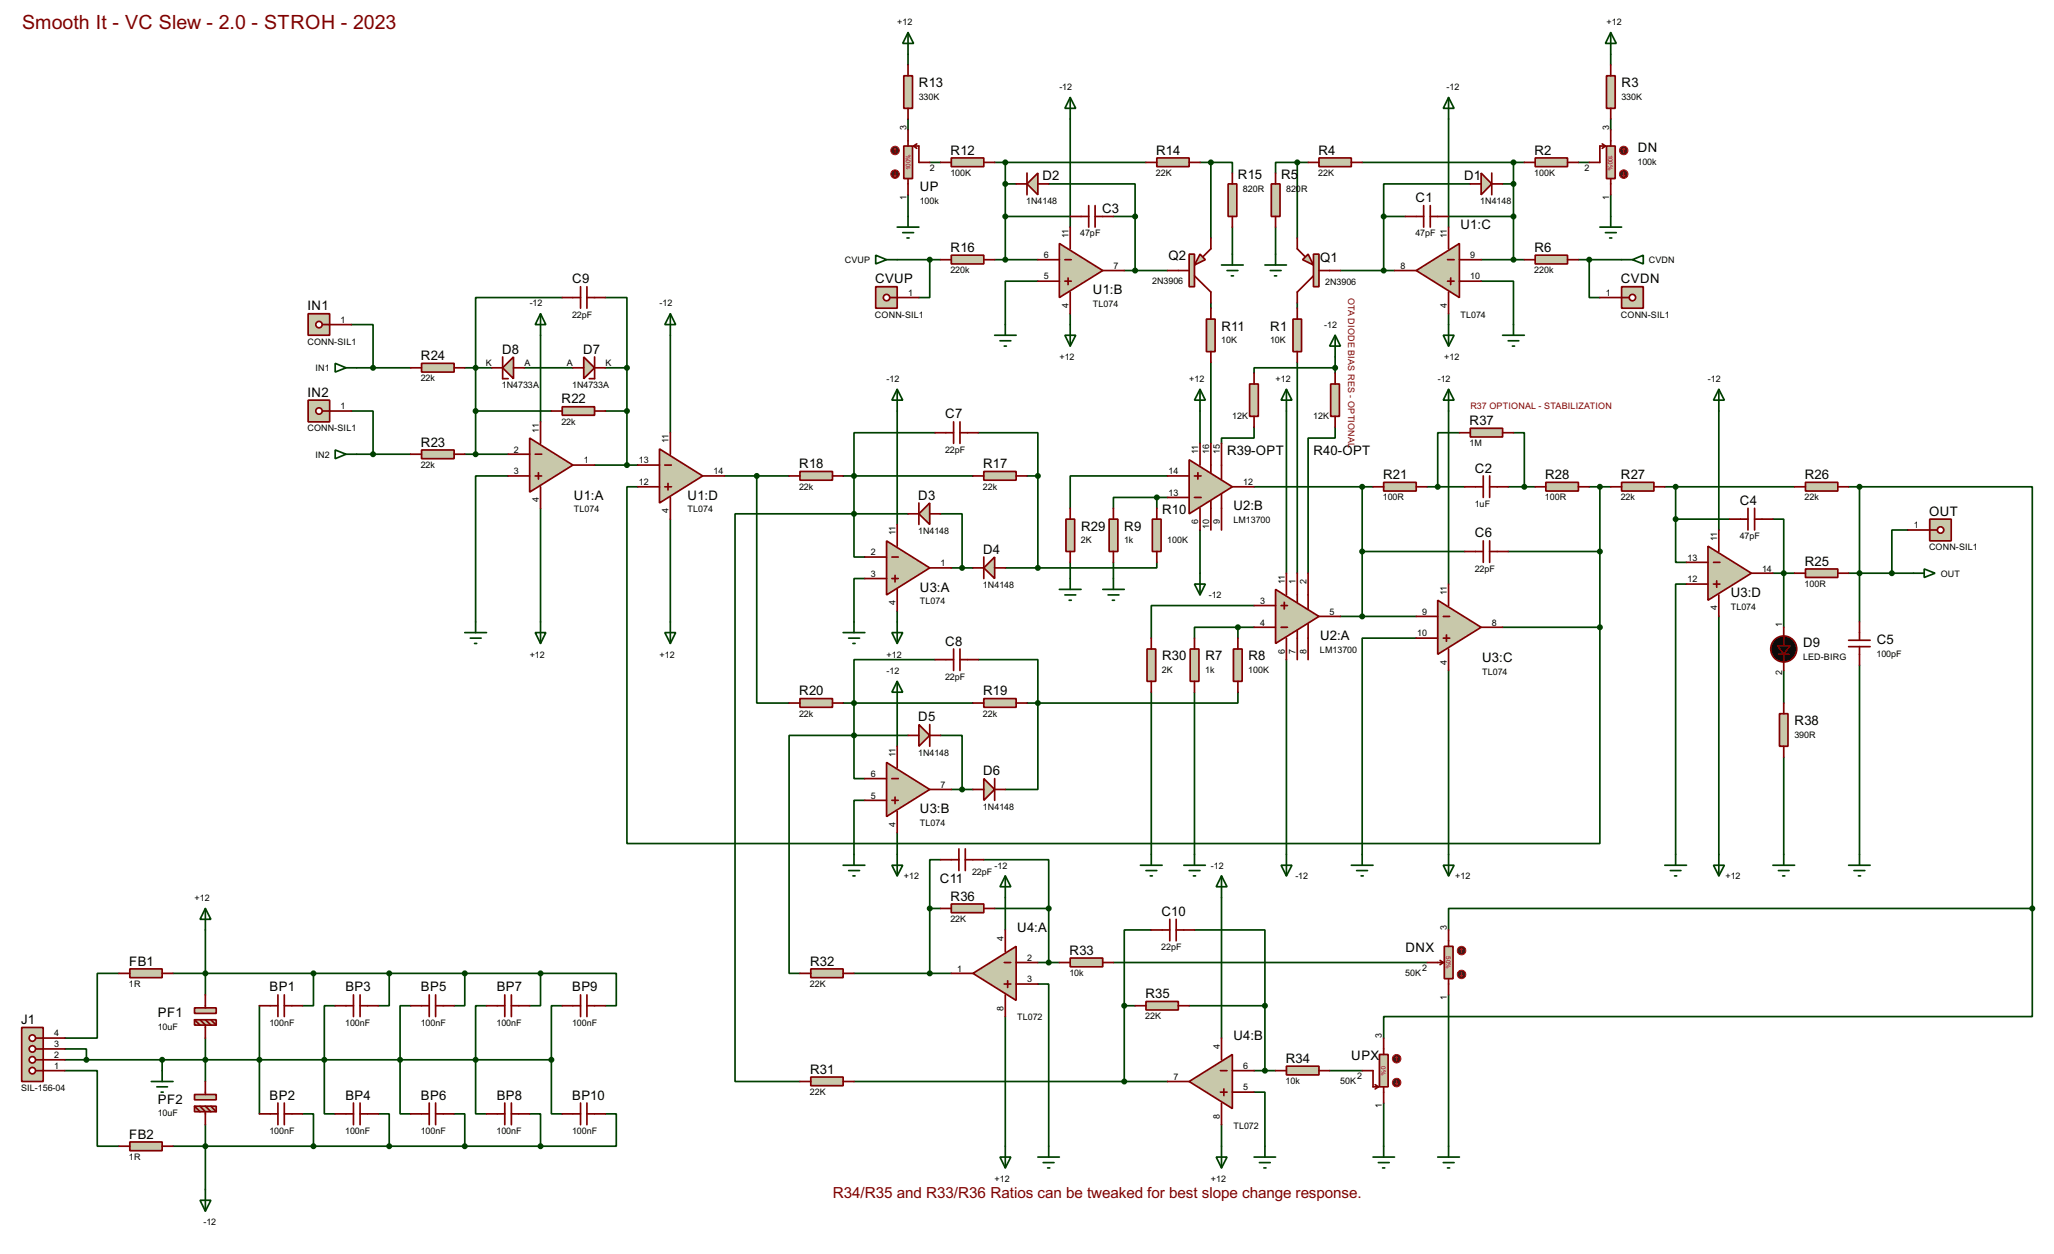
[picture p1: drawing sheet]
<svg xmlns="http://www.w3.org/2000/svg" width="483mm" height="295mm" viewBox="0 0 483 295" stroke-linecap="round" stroke-linejoin="round" font-family="sans-serif">
<defs><g id="words">
<text font-size="5.2" fill="#800000" x="5.2" y="6.8">Smooth It - VC Slew - 2.0 - STROH - 2023</text>
<text font-size="4" fill="#800000" x="195.7" y="281.5">R34/R35 and R33/R36 Ratios can be tweaked for best slope change response.</text>
<g font-size="3.5">
<text x="215.9" y="20.5">R13</text>
<text x="381" y="20.5">R3</text>
<text x="384.8" y="35.7">DN</text>
<text x="223.4" y="36.3">R12</text>
<text x="271.7" y="36.3">R14</text>
<text x="309.8" y="36.3">R4</text>
<text x="360.6" y="36.3">R2</text>
<text x="216.2" y="45">UP</text>
<text x="245" y="42.4">D2</text>
<text x="290.9" y="42.1">R15</text>
<text x="301" y="42.1">R5</text>
<text x="332.6" y="47.5">C1</text>
<text x="344" y="42.4">D1</text>
<text x="259" y="50.1">C3</text>
<text x="343.2" y="53.9">U1:C</text>
<text x="223.4" y="59.2">R16</text>
<text x="360.6" y="59.2">R6</text>
<text x="274.6" y="61.2">Q2</text>
<text x="310.2" y="61.4">Q1</text>
<text x="134.5" y="66.6">C9</text>
<text x="205.6" y="66.6">CVUP</text>
<text x="256.8" y="69.1">U1:B</text>
<text x="380.9" y="66.6">CVDN</text>
<text x="72.3" y="72.9">IN1</text>
<text x="287" y="77.6">R11</text>
<text x="298.5" y="77.6">R1</text>
<text x="118" y="83.1">D8</text>
<text x="137" y="83.1">D7</text>
<text x="98.9" y="84.6">R24</text>
<text x="72.3" y="93.2">IN2</text>
<text x="132" y="94.8">R22</text>
<text x="222.1" y="98.3">C7</text>
<text x="345.3" y="99.8">R37</text>
<text x="98.9" y="104.9">R23</text>
<text x="288.3" y="106.9">R39-OPT</text>
<text x="308.6" y="106.9">R40-OPT</text>
<text x="187.8" y="110">R18</text>
<text x="231" y="110">R17</text>
<text x="325" y="112.5">R21</text>
<text x="346.6" y="111">C2</text>
<text x="363.1" y="112.5">R28</text>
<text x="380.9" y="112.5">R27</text>
<text x="424.1" y="112.5">R26</text>
<text x="134.9" y="117.4">U1:A</text>
<text x="161.6" y="117.4">U1:D</text>
<text x="215.8" y="117.4">D3</text>
<text x="289.8" y="119.9">U2:B</text>
<text x="408.8" y="118.6">C4</text>
<text x="254" y="124.7">R29</text>
<text x="264.2" y="124.7">R9</text>
<text x="273.1" y="120.9">R10</text>
<text x="453.3" y="121.2">OUT</text>
<text x="231" y="130.1">D4</text>
<text x="346.6" y="126.3">C6</text>
<text x="424.1" y="132.9">R25</text>
<text x="216.2" y="139">U3:A</text>
<text x="406.7" y="140.2">U3:D</text>
<text x="222.1" y="151.7">C8</text>
<text x="273.1" y="155.2">R30</text>
<text x="283.2" y="155.2">R7</text>
<text x="293.4" y="155.2">R8</text>
<text x="310.2" y="150.4">U2:A</text>
<text x="348.3" y="155.5">U3:C</text>
<text x="423.7" y="152.1">D9</text>
<text x="441" y="151.3">C5</text>
<text x="187.8" y="163.3">R20</text>
<text x="231" y="163.3">R19</text>
<text x="215.8" y="169.4">D5</text>
<text x="421.7" y="170.4">R38</text>
<text x="231" y="182.1">D6</text>
<text x="216.2" y="191">U3:B</text>
<text x="220.9" y="207.5">C11</text>
<text x="223.4" y="211.6">R36</text>
<text x="272.9" y="215.2">C10</text>
<text x="239" y="219">U4:A</text>
<text x="30.4" y="226.8">FB1</text>
<text x="190.4" y="226.8">R32</text>
<text x="251.3" y="224.3">R33</text>
<text x="330.2" y="223.7">DNX</text>
<text x="63.4" y="232.9">BP1</text>
<text x="81.2" y="232.9">BP3</text>
<text x="98.9" y="232.9">BP5</text>
<text x="116.7" y="232.9">BP7</text>
<text x="134.5" y="232.9">BP9</text>
<text x="37.1" y="239">PF1</text>
<text x="269.1" y="234.5">R35</text>
<text x="5" y="240.6">J1</text>
<text x="289.8" y="244.4">U4:B</text>
<text x="302.1" y="249.7">R34</text>
<text x="317.5" y="249.1">UPX</text>
<text x="190.4" y="252.2">R31</text>
<text x="37.1" y="259.3">PF2</text>
<text x="63.4" y="258.3">BP2</text>
<text x="81.2" y="258.3">BP4</text>
<text x="98.9" y="258.3">BP6</text>
<text x="116.7" y="258.3">BP8</text>
<text x="134.5" y="258.3">BP10</text>
<text x="30.4" y="267.5">FB2</text>
</g>
<g font-size="2.4">
<text x="210.8" y="5.9">+12</text>
<text x="377.5" y="5.9">+12</text>
<text x="215.9" y="23.4">330K</text>
<text x="248.9" y="21.2">-12</text>
<text x="339.9" y="21.2">-12</text>
<text x="381" y="23.4">330K</text>
<text x="213" y="30.5" transform="rotate(-90 213 30.5)">3</text>
<text x="378.1" y="30.5" transform="rotate(-90 378.1 30.5)">3</text>
<text x="218.5" y="40.2">2</text>
<text x="223.3" y="41.3">100K</text>
<text x="271.6" y="41.3">22K</text>
<text x="309.7" y="41.3">22K</text>
<text x="360.5" y="41.3">100K</text>
<text x="372.3" y="40.2">2</text>
<text x="384.8" y="38.7">100k</text>
<text x="213" y="46.9" transform="rotate(-90 213 46.9)">1</text>
<text x="216.1" y="48">100k</text>
<text x="241.1" y="48">1N4148</text>
<text x="292.1" y="45">820R</text>
<text x="302.2" y="45">820R</text>
<text x="347.8" y="48">1N4148</text>
<text x="378.1" y="46.9" transform="rotate(-90 378.1 46.9)">1</text>
<text x="251.1" y="55.9" transform="rotate(-90 251.1 55.9)">11</text>
<text x="253.8" y="55.6">47pF</text>
<text x="332.6" y="55.6">47pF</text>
<text x="340" y="55.9" transform="rotate(-90 340 55.9)">11</text>
<text x="198.5" y="61.8">CVUP</text>
<text x="223.3" y="64.2">220k</text>
<text x="245.3" y="65.6">5</text>
<text x="245.3" y="60.6">6</text>
<text x="261.6" y="63.1">7</text>
<text x="329.1" y="63.1">8</text>
<text x="345.5" y="65.6">10</text>
<text x="345.5" y="60.6">9</text>
<text x="360.5" y="64.2">220k</text>
<text x="387.4" y="61.8">CVDN</text>
<text x="124.5" y="72">-12</text>
<text x="155" y="72">-12</text>
<text x="213.4" y="69.5">1</text>
<text x="270.7" y="66.6">2N3906</text>
<text x="311.4" y="67">2N3906</text>
<text x="377.3" y="69.5">1</text>
<text x="80" y="75.8">1</text>
<text x="134.4" y="74.6">22pF</text>
<text x="205.6" y="74.6">CONN-SIL1</text>
<text x="251.1" y="72.3" transform="rotate(-90 251.1 72.3)">4</text>
<text x="256.8" y="72.1">TL074</text>
<text x="311.2" y="77">-12</text>
<text x="340" y="72.3" transform="rotate(-90 340 72.3)">4</text>
<text x="343.1" y="74.6">TL074</text>
<text x="380.8" y="74.6">CONN-SIL1</text>
<text x="72.2" y="81">CONN-SIL1</text>
<text x="287" y="80.5">10K</text>
<text x="298.4" y="80.5">10K</text>
<text x="74.1" y="87.2">IN1</text>
<text x="98.9" y="89.6">22k</text>
<text x="114.1" y="86">K</text>
<text x="123.2" y="86">A</text>
<text x="133.2" y="86">A</text>
<text x="142.3" y="86">K</text>
<text x="208.3" y="89.7">-12</text>
<text x="248.9" y="84.7">+12</text>
<text x="279.4" y="89.7">+12</text>
<text x="299.7" y="89.7">+12</text>
<text x="337.8" y="89.7">-12</text>
<text x="339.4" y="84.7">+12</text>
<text x="401.3" y="89.7">-12</text>
<text x="117.9" y="91.1">1N4733A</text>
<text x="134.4" y="91.1">1N4733A</text>
<text x="72.2" y="101.3">CONN-SIL1</text>
<text x="80" y="96.2">1</text>
<text x="126.6" y="101.7" transform="rotate(-90 126.6 101.7)">11</text>
<text x="131.9" y="99.8">22k</text>
<text x="289.5" y="98.4">12K</text>
<text x="308.6" y="98.4">12K</text>
<text x="74.1" y="107.5">IN2</text>
<text x="120.8" y="106.3">2</text>
<text x="157.1" y="104.2" transform="rotate(-90 157.1 104.2)">11</text>
<text x="222.1" y="106.4">22pF</text>
<text x="281.5" y="106.7" transform="rotate(-90 281.5 106.7)">11</text>
<text x="284.1" y="106.7" transform="rotate(-90 284.1 106.7)">16</text>
<text x="286.6" y="106.7" transform="rotate(-90 286.6 106.7)">15</text>
<text x="345.3" y="104.9">1M</text>
<text x="98.9" y="110">22k</text>
<text x="120.8" y="111.4">3</text>
<text x="137.2" y="108.9">1</text>
<text x="150.1" y="114">12</text>
<text x="150.1" y="108.9">13</text>
<text x="167.7" y="111.4">14</text>
<text x="274.6" y="111.4">14</text>
<text x="292.1" y="114">12</text>
<text x="126.6" y="118" transform="rotate(-90 126.6 118)">4</text>
<text x="187.8" y="115">22k</text>
<text x="231" y="115">22k</text>
<text x="274.6" y="116.5">13</text>
<text x="324.9" y="117.6">100R</text>
<text x="346.5" y="119.1">1uF</text>
<text x="363" y="117.6">100R</text>
<text x="380.8" y="117.6">22k</text>
<text x="424" y="117.6">22k</text>
<text x="134.8" y="120.4">TL074</text>
<text x="157.1" y="120.6" transform="rotate(-90 157.1 120.6)">4</text>
<text x="161.5" y="120.4">TL074</text>
<text x="210.4" y="125.8" transform="rotate(-90 210.4 125.8)">11</text>
<text x="215.7" y="125.4">1N4148</text>
<text x="281.5" y="123.1" transform="rotate(-90 281.5 123.1)">6</text>
<text x="284.1" y="124.2" transform="rotate(-90 284.1 124.2)">10</text>
<text x="286.6" y="123.1" transform="rotate(-90 286.6 123.1)">9</text>
<text x="289.8" y="122.9">LM13700</text>
<text x="449.7" y="124.1">1</text>
<text x="204.6" y="130.5">2</text>
<text x="254" y="127.6">2K</text>
<text x="264.1" y="127.6">1k</text>
<text x="274.3" y="127.6">100K</text>
<text x="396.5" y="131.7">13</text>
<text x="403.5" y="127" transform="rotate(-90 403.5 127)">11</text>
<text x="408.8" y="126.7">47pF</text>
<text x="453.2" y="129.3">CONN-SIL1</text>
<text x="204.6" y="135.5">3</text>
<text x="221" y="133">1</text>
<text x="301.9" y="137.2" transform="rotate(-90 301.9 137.2)">11</text>
<text x="304.4" y="137.2" transform="rotate(-90 304.4 137.2)">1</text>
<text x="306.9" y="137.2" transform="rotate(-90 306.9 137.2)">2</text>
<text x="346.5" y="134.3">22pF</text>
<text x="396.5" y="136.8">12</text>
<text x="414" y="134.3">14</text>
<text x="424" y="137.9">100R</text>
<text x="456" y="135.5">OUT</text>
<text x="210.4" y="142.2" transform="rotate(-90 210.4 142.2)">4</text>
<text x="216.1" y="142">TL074</text>
<text x="231" y="138.1">1N4148</text>
<text x="284" y="140.6">-12</text>
<text x="296.1" y="141.9">3</text>
<text x="340" y="139.7" transform="rotate(-90 340 139.7)">11</text>
<text x="403.5" y="143.4" transform="rotate(-90 403.5 143.4)">4</text>
<text x="406.6" y="143.2">TL074</text>
<text x="296.1" y="147">4</text>
<text x="312.4" y="144.4">5</text>
<text x="333" y="149.5">10</text>
<text x="334.2" y="144.4">9</text>
<text x="350.5" y="147">8</text>
<text x="418.7" y="147.4" transform="rotate(-90 418.7 147.4)">1</text>
<text x="124.5" y="154.5">+12</text>
<text x="155" y="154.5">+12</text>
<text x="208.3" y="154.5">+12</text>
<text x="301.9" y="153.6" transform="rotate(-90 301.9 153.6)">6</text>
<text x="304.4" y="153.6" transform="rotate(-90 304.4 153.6)">7</text>
<text x="307" y="153.6" transform="rotate(-90 307 153.6)">8</text>
<text x="310.1" y="153.4">LM13700</text>
<text x="423.6" y="155">LED-BIRG</text>
<text x="440.9" y="154.3">100pF</text>
<text x="208.3" y="158.3">-12</text>
<text x="222.1" y="159.7">22pF</text>
<text x="273" y="158.1">2K</text>
<text x="283.2" y="158.1">1k</text>
<text x="293.3" y="158.1">100K</text>
<text x="340" y="156.1" transform="rotate(-90 340 156.1)">4</text>
<text x="348.2" y="158.5">TL074</text>
<text x="418.7" y="158.7" transform="rotate(-90 418.7 158.7)">2</text>
<text x="187.8" y="168.4">22k</text>
<text x="231" y="168.4">22k</text>
<text x="421.6" y="173.3">390R</text>
<text x="210.4" y="177.9" transform="rotate(-90 210.4 177.9)">11</text>
<text x="215.7" y="177.5">1N4148</text>
<text x="204.6" y="182.5">6</text>
<text x="221" y="185.1">7</text>
<text x="204.6" y="187.6">5</text>
<text x="231" y="190.2">1N4148</text>
<text x="210.4" y="194.2" transform="rotate(-90 210.4 194.2)">4</text>
<text x="216.1" y="194">TL074</text>
<text x="212.4" y="206.6">+12</text>
<text x="228.4" y="205.5">22pF</text>
<text x="233.7" y="204.1">-12</text>
<text x="284.5" y="204.1">-12</text>
<text x="304.4" y="206.6">-12</text>
<text x="341.9" y="206.6">+12</text>
<text x="405.4" y="206.6">+12</text>
<text x="45.7" y="211.7">+12</text>
<text x="223.3" y="216.6">22K</text>
<text x="235.8" y="221" transform="rotate(-90 235.8 221)">4</text>
<text x="340" y="218.5" transform="rotate(-90 340 218.5)">3</text>
<text x="241.3" y="225.7">2</text>
<text x="272.9" y="223.2">22pF</text>
<text x="30.3" y="231.9">1R</text>
<text x="190.3" y="231.9">22K</text>
<text x="224.9" y="228.3">1</text>
<text x="241.3" y="230.8">3</text>
<text x="251.3" y="229.3">10k</text>
<text x="330.2" y="229.2">50K</text>
<text x="334.2" y="228.1">2</text>
<text x="235.8" y="237.4" transform="rotate(-90 235.8 237.4)">8</text>
<text x="239" y="239.7">TL072</text>
<text x="269.1" y="239.5">22K</text>
<text x="340" y="234.9" transform="rotate(-90 340 234.9)">1</text>
<text x="12.7" y="243.5">4</text>
<text x="37.1" y="241.9">10uF</text>
<text x="63.3" y="241">100nF</text>
<text x="81.1" y="241">100nF</text>
<text x="98.9" y="241">100nF</text>
<text x="116.7" y="241">100nF</text>
<text x="134.4" y="241">100nF</text>
<text x="324.7" y="243.8" transform="rotate(-90 324.7 243.8)">3</text>
<text x="12.7" y="251.1">1</text>
<text x="12.7" y="248.6">2</text>
<text x="12.7" y="246">3</text>
<text x="286.6" y="246.4" transform="rotate(-90 286.6 246.4)">4</text>
<text x="292.1" y="251.1">6</text>
<text x="4.9" y="256.3">SIL-156-04</text>
<text x="190.3" y="257.3">22K</text>
<text x="275.7" y="253.7">7</text>
<text x="292.1" y="256.2">5</text>
<text x="302.1" y="254.7">10k</text>
<text x="314.9" y="254.6">50K</text>
<text x="318.9" y="253.5">2</text>
<text x="37.1" y="262.2">10uF</text>
<text x="286.6" y="262.8" transform="rotate(-90 286.6 262.8)">8</text>
<text x="324.7" y="260.3" transform="rotate(-90 324.7 260.3)">1</text>
<text x="63.3" y="266.4">100nF</text>
<text x="81.1" y="266.4">100nF</text>
<text x="98.9" y="266.4">100nF</text>
<text x="116.7" y="266.4">100nF</text>
<text x="134.4" y="266.4">100nF</text>
<text x="289.8" y="265.1">TL072</text>
<text x="30.3" y="272.5">1R</text>
<text x="233.7" y="277.7">+12</text>
<text x="284.5" y="277.7">+12</text>
<text x="47.8" y="287.9">-12</text>
</g>
<g font-size="2.4" fill="#800000">
<text x="316.8" y="69.9" transform="rotate(90 316.8 69.9)">OTA DIODE BIAS RES - OPTIONAL</text>
<text x="345.5" y="96">R37 OPTIONAL - STABILIZATION</text>
</g>
<g font-size="1.7" fill="#c00000">
<text x="214" y="40" transform="rotate(-90 214 40)">100%</text>
<text x="377.8" y="36.3" transform="rotate(90 377.8 36.3)">100%</text>
<text x="339.8" y="224.7" transform="rotate(90 339.8 224.7)">50%</text>
<text x="324.5" y="250.5" transform="rotate(90 324.5 250.5)">0%</text>
</g>
</g></defs>
<g fill="none" stroke="#004000" stroke-width=".4">
<path d="M213.4 12.8v2.5M378.5 12.8v2.5M213.4 28v2.5M218.5 38.2h2.5M233.7 38.2h35.6M236.2 38.2v22.8M251.5 28v25.4M282 38.2h2.5M284.5 38.2h5.1v2.5M284.5 38.2v17.7M304.8 38.2h-5.1v2.5M304.8 38.2v17.7"/>
<path d="M304.8 38.2h2.6M320.1 38.2h38.1M340.4 28v25.4M355.6 38.2v22.8M370.9 38.2h2.5M378.5 28v2.5M213.4 45.8v5.1M236.2 50.9h15.3M236.2 43.2h2.6M246.4 43.2h20.3v7.7M261.6 50.9h5.1M266.7 50.9v12.7"/>
<path d="M289.6 53.4v6.3M299.7 53.4v6.3M325.1 50.9h5.1M325.1 50.9v12.7M340.4 50.9h15.2M345.5 43.2h-20.4v7.7M353.1 43.2h2.5M378.5 45.8v5.1M82.6 76.3h5.1v10.1M127 78.8v20.3M132.1 69.9h-20.3v36.8M142.3 69.9h5v16.5"/>
<path d="M157.5 78.8v22.9M210.8 61h10.2M218.5 61v8.9h-2.6M233.7 61h10.2M243.9 66.1h-7.7v10.2M251.5 73.7v2.6M264.2 63.6h10.1M284.5 71.2v1.2M304.8 71.2v1.2M315 63.6h12.7M340.4 73.7v2.6M348 66.1h7.6v10.2"/>
<path d="M348 61h10.2M370.9 61h10.1M373.4 61v8.9h2.5M82.6 96.6h5.1v10.1M83.8 86.4h12.7M109.2 86.4h6.4M111.8 96.6h17.8M123.2 86.4h11.4M142.3 96.6h5M142.3 86.4h5M147.3 86.4v22.9M210.8 96.6v26.6"/>
<path d="M282 96.6v7.6M284.5 85.1v19.1M302.3 96.6v38.1M304.8 85.1v49.6M313.7 86.4h-19v1.3M313.7 83.9v3.8M340.4 96.6v40.6M403.9 96.6v27.9M83.8 106.7h12.7M109.2 106.7h10.2M119.4 111.8h-7.6v34.3M127 119.4v26.7"/>
<path d="M139.7 109.3h10.2M149.9 114.4h-2.6v83.8h228.6v-50.8M170.2 111.8h15.2M177.8 111.8v53.4h7.6M198.1 111.8h30.5M219.7 101.7h-19v19M229.9 101.7h14v10.1M241.3 111.8h2.6M243.9 111.8v21.6M271.8 116.9h-10.2v2.5M271.8 116.9h2.5M271.8 116.9v2.5"/>
<path d="M274.3 111.8h-22.8v7.6M294.7 100.4v2.5h-7.7v1.3M294.7 114.4h27.9M313.7 100.4v2.5h-6.3v31.8M320.1 114.4v30.4M335.3 114.4h8.9M342.9 101.7h-5.1v12.7M354.4 114.4h6.3M355.6 101.7h2.6v12.7M373.4 114.4h5.1M375.9 114.4v33M391.2 114.4h30.5"/>
<path d="M393.7 114.4v7.6M434.4 114.4h2.5M436.9 114.4h40.6v99M436.9 114.4v31.7M157.5 122v24.1M200.7 120.7v10.2h2.5M200.7 120.7h-28v133.4h15.3M200.7 120.7h12.7M203.2 135.9h-2.5v10.2M221 120.7h5.1v12.7M223.5 133.4h5.1M236.2 133.4h7.7"/>
<path d="M251.5 132.1v3.8M261.6 132.1v3.8M271.8 132.1v1.3h-27.9M282 124.5v10.2M320.1 129.6h24.1M354.4 129.6h21.5M393.7 122v10.1h2.6M393.7 122h12.7M396.3 137.2h-2.6v63.5M416.6 122h2.5v25.4M416.6 134.7h5.1M434.4 134.7h15.2"/>
<path d="M448.3 124.5h-3.8v10.2M210.8 143.6v2.5M219.7 155h-19v17.8M229.9 155h14v10.2M290.9 147.4h-10.2v2.5M290.9 147.4h3.8M290.9 147.4v2.5M294.7 142.3h-24.2v7.6M302.3 155v45.7M315 144.8h17.8M332.8 149.9h-12.7v50.8M340.4 157.5v43.2"/>
<path d="M353.1 147.4h22.8M403.9 144.8v55.9M419.1 157.5v7.7M436.9 156.3v44.4M198.1 165.2h30.5M200.7 172.8v10.1h2.5M200.7 172.8h-15.3v55.9h2.6M200.7 172.8h12.7M210.8 165.2v10.1M221 172.8h5.1v12.7M241.3 165.2h2.6M243.9 165.2v20.3h-7.7"/>
<path d="M270.5 162.6v38.1M280.7 162.6v38.1M290.9 162.6v2.6h-47M419.1 177.9v22.8M203.2 188h-2.5v12.7M210.8 195.6v5.1M223.5 185.5h5.1M48.3 218.5v15.2M218.5 213.4h2.5M218.5 213.4v15.3M221 202h-2.5v11.4M231.2 202h15.2v11.4"/>
<path d="M233.7 213.4h12.7M236.2 210.9v7.6M246.4 213.4v12.7M270.5 218.5h-6.3v17.8M280.7 218.5h16.5v17.8M287 210.9v33M477.5 213.4v25.4h-152.4v5.1M477.5 213.4h-137.1v5.1M28 228.7h-5.1v15.2h-7.6M40.7 228.7h86.3M61 236.3v25.4M73.7 228.7v7.6h-2.6"/>
<path d="M78.8 236.3h-2.6v25.4h2.6M91.5 228.7v7.6h-2.6M96.5 236.3h-2.5v25.4h2.5M109.2 228.7v7.6h-2.5M114.3 236.3h-2.5v25.4h2.5M127 228.7v7.6h-2.5M127 228.7h17.8v7.6h-2.5M132.1 236.3h-2.5v12.7M200.7 228.7h22.8M236.2 238.8v30.5M243.9 231.2h2.5v38.1M243.9 226.1h5"/>
<path d="M261.6 226.1h73.7M264.2 236.3h2.5M264.2 236.3v17.8M279.4 236.3h17.8M297.2 236.3v15.2M340.4 233.7v35.6M15.3 251.5h7.6v17.8h5.1M15.3 246.4h5v2.6M15.3 249h114.3M38.1 249v2.5M48.3 243.9v10.2M129.6 249v12.7h2.5"/>
<path d="M200.7 254.1h73.6M294.7 256.6h2.5v12.7M294.7 251.5h5M312.4 251.5h7.7M325.1 259.1v10.2M40.7 269.3h86.3M48.3 264.2v15.3M71.1 261.7h2.6v7.6M88.9 261.7h2.6v7.6M106.7 261.7h2.5v7.6M124.5 261.7h2.5v7.6M142.3 261.7h2.5v7.6h-17.8"/>
<path d="M287 264.2v5.1"/>
</g>
<path d="M332.8 63.6l10.1-6.4v12.7z" fill="#c8c8aa" stroke="#800000" stroke-width=".4"/>
<path d="M330.2 50.9h4.3M334.5 48.3v5.1M336.1 48.3v5.1M336.1 50.9h4.3M340.4 53.4v5.1M327.7 63.6h5.1M340.1 61h1.6M340.1 66.1h1.6M340.4 68.6v5.1M340.9 65.3v1.6M342.9 61h5.1M342.9 66.1h5.1" fill="none" stroke="#800000" stroke-width=".4"/>
<path d="M348 40.7l2.5 2.5-2.5 2.6z" fill="#c8c8aa" stroke="#800000" stroke-width=".4"/>
<path d="M345.5 43.2h2.5M350.5 40.7v5.1M350.5 43.2h2.6" fill="none" stroke="#800000" stroke-width=".4"/>
<circle cx="355.6" cy="50.9" r=".5" fill="#004000" stroke="#004000" stroke-width=".4"/>
<path d="M306.1 61l1.3-1.3 1.2 2.6z" fill="#c8c8aa" stroke="#800000" stroke-width=".4"/>
<path d="M308.6 59.7h1.3v7.7h-1.3z" fill="#c8c8aa" stroke="#800000" stroke-width=".4"/>
<path d="M304.8 55.9v2.6l1.8 1.8M308.6 64.8l-3.8 3.8v2.6M309.9 63.6h5.1" fill="none" stroke="#800000" stroke-width=".4"/>
<circle cx="325.1" cy="63.6" r=".5" fill="#004000" stroke="#004000" stroke-width=".4"/>
<path d="M303.8 75h2v7.6h-2z" fill="#c8c8aa" stroke="#800000" stroke-width=".4"/>
<path d="M304.8 72.4v2.6M304.8 82.6v2.5" fill="none" stroke="#800000" stroke-width=".4"/>
<path d="M353.1 78.8h5.1M355.6 76.3v2.5M354.4 80.1h2.5M355.4 81.3h.5" fill="none" stroke="#004000" stroke-width=".4"/>
<path d="M377.5 34.3h2v7.7h-2z" fill="#c8c8aa" stroke="#800000" stroke-width=".4"/>
<path d="M376.5 33.8l.7 .5M377.2 34.3l-.7 .6M377.2 34.3h-1.3v3.9h-2.5M378.5 30.5v3.8M378.5 42v3.8" fill="none" stroke="#800000" stroke-width=".4"/>
<circle cx="381.5" cy="35.4" r="1" fill="#400000" stroke="#f00" stroke-width=".23"/>
<path d="M381.5 34.9l.3 .2M381.5 34.9l-.2 .2M381.5 34.9v1" fill="none" stroke="#f00" stroke-width=".23"/>
<circle cx="381.5" cy="40.9" r="1" fill="#400000" stroke="#f00" stroke-width=".23"/>
<path d="M381.3 41.2l.2 .3M381.5 40.4v1.1M381.8 41.2l-.3 .3" fill="none" stroke="#f00" stroke-width=".23"/>
<path d="M360.7 37.1h7.6v2.1h-7.6z" fill="#c8c8aa" stroke="#800000" stroke-width=".4"/>
<path d="M358.2 38.2h2.5M368.3 38.2h2.6" fill="none" stroke="#800000" stroke-width=".4"/>
<path d="M377.5 17.8h2v7.7h-2z" fill="#c8c8aa" stroke="#800000" stroke-width=".4"/>
<path d="M378.5 15.3v2.5M378.5 25.5v2.5" fill="none" stroke="#800000" stroke-width=".4"/>
<path d="M378.5 7.7l1.3 2.5h-2.6zM378.5 7.7v5.1M375.9 53.4h5.1M377.2 54.7h2.6M378.2 55.9h.5M378.5 50.9v2.5" fill="none" stroke="#004000" stroke-width=".4"/>
<g fill="#004000" stroke="#004000" stroke-width=".4">
<circle cx="325.1" cy="50.9" r=".5"/>
<circle cx="355.6" cy="43.2" r=".5"/>
</g>
<path d="M309.9 37.1h7.6v2.1h-7.6z" fill="#c8c8aa" stroke="#800000" stroke-width=".4"/>
<path d="M307.4 38.2h2.5M317.5 38.2h2.6" fill="none" stroke="#800000" stroke-width=".4"/>
<circle cx="355.6" cy="38.2" r=".5" fill="#004000" stroke="#004000" stroke-width=".4"/>
<path d="M298.7 43.2h2.1v7.7h-2.1z" fill="#c8c8aa" stroke="#800000" stroke-width=".4"/>
<path d="M299.7 40.7v2.5M299.7 50.9v2.5" fill="none" stroke="#800000" stroke-width=".4"/>
<circle cx="304.8" cy="38.2" r=".5" fill="#004000" stroke="#004000" stroke-width=".4"/>
<path d="M299.7 59.7v2.6M297.2 62.3h5.1M298.5 63.6h2.5M299.5 64.8h.5" fill="none" stroke="#004000" stroke-width=".4"/>
<path d="M299.7 138.5l10.2 6.3-10.2 6.4z" fill="#c8c8aa" stroke="#800000" stroke-width=".4"/>
<path d="M302.3 134.7v5.1M304.8 134.7v6.8M307.4 134.7v8.4M294.7 147.4h5M294.7 142.3h5M301 147.4h1.5M301 142.3h1.5M301.8 141.5v1.6M302.3 149.9v5.1M304.8 148.1v6.9M307.4 146.6v8.4M309.9 144.8h5.1" fill="none" stroke="#800000" stroke-width=".4"/>
<path d="M302.3 91.5l1.3 2.5h-2.6zM302.3 91.5v5.1M268 203.3h5.1M269.3 204.5h2.5M270.3 205.8h.5M270.5 200.7v2.6M301 203.3h2.6l-1.3 2.5zM302.3 200.7v5.1" fill="none" stroke="#004000" stroke-width=".4"/>
<path d="M360.7 60h7.6v2h-7.6z" fill="#c8c8aa" stroke="#800000" stroke-width=".4"/>
<path d="M358.2 61h2.5M368.3 61h2.6" fill="none" stroke="#800000" stroke-width=".4"/>
<circle cx="355.6" cy="61" r=".5" fill="#004000" stroke="#004000" stroke-width=".4"/>
<path d="M279.7 152.5h2v7.6h-2z" fill="#c8c8aa" stroke="#800000" stroke-width=".4"/>
<path d="M280.7 149.9v2.6M280.7 160.1v2.5" fill="none" stroke="#800000" stroke-width=".4"/>
<path d="M155 105.5l10.1 6.3-10.1 6.4z" fill="#c8c8aa" stroke="#800000" stroke-width=".4"/>
<path d="M149.9 109.3h5.1M149.9 114.4h5.1M156.2 109.3h1.6M156.2 114.4h1.6M157 113.6v1.5M157.5 101.7v5M157.5 116.9v5.1M165.1 111.8h5.1" fill="none" stroke="#800000" stroke-width=".4"/>
<path d="M289.8 152.5h2.1v7.6h-2.1z" fill="#c8c8aa" stroke="#800000" stroke-width=".4"/>
<path d="M290.9 149.9v2.6M290.9 160.1v2.5" fill="none" stroke="#800000" stroke-width=".4"/>
<circle cx="290.8" cy="147.4" r=".5" fill="#004000" stroke="#004000" stroke-width=".4"/>
<path d="M337.8 141l10.2 6.4-10.2 6.3z" fill="#c8c8aa" stroke="#800000" stroke-width=".4"/>
<path d="M344.2 114.4h4.3M348.5 111.8v5.1M350 111.8v5.1M350 114.4h4.4M340.4 137.2v5.1M332.8 144.8h5M332.8 149.9h5M339.1 144.8h1.5M339.1 149.9h1.5M339.9 149.2v1.5M340.4 152.5v5M348 147.4h5.1" fill="none" stroke="#800000" stroke-width=".4"/>
<path d="M340.4 91.5l1.3 2.5h-2.6zM340.4 91.5v5.1M317.5 203.3h5.1M318.8 204.5h2.5M319.8 205.8h.5M320.1 200.7v2.6M339.1 203.3h2.6l-1.3 2.5zM340.4 200.7v5.1" fill="none" stroke="#004000" stroke-width=".4"/>
<path d="M279.4 108l10.2 6.4-10.2 6.3z" fill="#c8c8aa" stroke="#800000" stroke-width=".4"/>
<path d="M274.3 116.9h5.1M274.3 111.8h5.1M280.7 116.9h1.5M280.7 111.8h1.5M281.5 111.1v1.5M282 104.2v5.1M282 119.4v5.1M284.5 104.2v6.9M284.5 117.7v6.8M287 104.2v8.4M287 116.1v8.4M289.6 114.4h5.1" fill="none" stroke="#800000" stroke-width=".4"/>
<path d="M282 91.5l1.2 2.5h-2.5zM282 91.5v5.1M248.9 138.5h5.1M250.2 139.8h2.6M251.5 135.9v2.6M280.7 137.2h2.5l-1.2 2.6zM282 134.7v5.1M251.2 141h.5" fill="none" stroke="#004000" stroke-width=".4"/>
<path d="M260.6 122h2.1v7.6h-2.1z" fill="#c8c8aa" stroke="#800000" stroke-width=".4"/>
<path d="M261.6 119.4v2.6M261.6 129.6v2.5" fill="none" stroke="#800000" stroke-width=".4"/>
<path d="M270.8 122h2v7.6h-2z" fill="#c8c8aa" stroke="#800000" stroke-width=".4"/>
<path d="M271.8 119.4v2.6M271.8 129.6v2.5" fill="none" stroke="#800000" stroke-width=".4"/>
<path d="M248.9 57.2l10.2 6.4-10.2 6.3z" fill="#c8c8aa" stroke="#800000" stroke-width=".4"/>
<path d="M251.5 53.4v5.1M251.5 50.9h4.3M255.8 48.3v5.1M257.3 48.3v5.1M257.3 50.9h4.3M243.9 61h5M243.9 66.1h5M250.2 61h1.5M250.2 66.1h1.5M251 65.3v1.6M251.5 68.6v5.1M259.1 63.6h5.1" fill="none" stroke="#800000" stroke-width=".4"/>
<path d="M243.9 40.7v5.1l-2.6-2.6z" fill="#c8c8aa" stroke="#800000" stroke-width=".4"/>
<path d="M238.8 43.2h2.5M241.3 40.7v5.1M243.9 43.2h2.5" fill="none" stroke="#800000" stroke-width=".4"/>
<circle cx="236.2" cy="50.9" r=".5" fill="#004000" stroke="#004000" stroke-width=".4"/>
<path d="M282 59.7l1.2 1.3-2.5 1.3z" fill="#c8c8aa" stroke="#800000" stroke-width=".4"/>
<path d="M279.4 59.7h1.3v7.7h-1.3z" fill="#c8c8aa" stroke="#800000" stroke-width=".4"/>
<path d="M284.5 55.9v2.6l-1.8 1.8M274.3 63.6h5.1M280.7 64.8l3.8 3.8v2.6" fill="none" stroke="#800000" stroke-width=".4"/>
<circle cx="266.7" cy="63.6" r=".5" fill="#004000" stroke="#004000" stroke-width=".4"/>
<path d="M283.5 75h2v7.6h-2z" fill="#c8c8aa" stroke="#800000" stroke-width=".4"/>
<path d="M284.5 72.4v2.6M284.5 82.6v2.5" fill="none" stroke="#800000" stroke-width=".4"/>
<path d="M233.7 78.8h5.1M236.2 76.3v2.5M235 80.1h2.5M236 81.3h.5" fill="none" stroke="#004000" stroke-width=".4"/>
<path d="M212.4 34.3h2v7.7h-2z" fill="#c8c8aa" stroke="#800000" stroke-width=".4"/>
<path d="M213.4 30.5v3.8M214.7 34.3l.7 .6M214.7 34.3h1.2v3.9h2.6M215.4 33.8l-.7 .5M213.4 42v3.8" fill="none" stroke="#800000" stroke-width=".4"/>
<circle cx="210.3" cy="35.4" r="1" fill="#400000" stroke="#f00" stroke-width=".23"/>
<path d="M210.3 34.9l-.2 .2M210.3 34.9l.3 .2M210.3 34.9v1" fill="none" stroke="#f00" stroke-width=".23"/>
<circle cx="210.3" cy="40.9" r="1" fill="#400000" stroke="#f00" stroke-width=".23"/>
<path d="M210.1 41.2l.2 .3M210.3 40.4v1.1M210.6 41.2l-.3 .3" fill="none" stroke="#f00" stroke-width=".23"/>
<path d="M223.5 37.1h7.7v2.1h-7.7z" fill="#c8c8aa" stroke="#800000" stroke-width=".4"/>
<path d="M221 38.2h2.5M231.2 38.2h2.5" fill="none" stroke="#800000" stroke-width=".4"/>
<path d="M212.4 17.8h2v7.7h-2z" fill="#c8c8aa" stroke="#800000" stroke-width=".4"/>
<path d="M213.4 15.3v2.5M213.4 25.5v2.5" fill="none" stroke="#800000" stroke-width=".4"/>
<path d="M213.4 7.7l1.3 2.5h-2.6zM213.4 7.7v5.1M210.8 53.4h5.1M212.1 54.7h2.6M213.1 55.9h.5M213.4 50.9v2.5" fill="none" stroke="#004000" stroke-width=".4"/>
<g fill="#004000" stroke="#004000" stroke-width=".4">
<circle cx="266.7" cy="50.9" r=".5"/>
<circle cx="236.2" cy="43.2" r=".5"/>
</g>
<path d="M271.8 37.1h7.6v2.1h-7.6z" fill="#c8c8aa" stroke="#800000" stroke-width=".4"/>
<path d="M269.3 38.2h2.5M279.4 38.2h2.6" fill="none" stroke="#800000" stroke-width=".4"/>
<circle cx="236.2" cy="38.2" r=".5" fill="#004000" stroke="#004000" stroke-width=".4"/>
<path d="M288.6 43.2h2v7.7h-2z" fill="#c8c8aa" stroke="#800000" stroke-width=".4"/>
<path d="M289.6 40.7v2.5M289.6 50.9v2.5" fill="none" stroke="#800000" stroke-width=".4"/>
<circle cx="284.5" cy="38.2" r=".5" fill="#004000" stroke="#004000" stroke-width=".4"/>
<path d="M289.6 59.7v2.6M287 62.3h5.1M288.3 63.6h2.6M289.3 64.8h.5" fill="none" stroke="#004000" stroke-width=".4"/>
<path d="M223.5 60h7.7v2h-7.7z" fill="#c8c8aa" stroke="#800000" stroke-width=".4"/>
<path d="M221 61h2.5M231.2 61h2.5" fill="none" stroke="#800000" stroke-width=".4"/>
<circle cx="236.2" cy="61" r=".5" fill="#004000" stroke="#004000" stroke-width=".4"/>
<path d="M208.3 127.1l10.2 6.3-10.2 6.4z" fill="#c8c8aa" stroke="#800000" stroke-width=".4"/>
<path d="M203.2 130.9h5.1M203.2 135.9h5.1M209.6 130.9h1.5M209.6 135.9h1.5M210.3 135.2v1.5M210.8 123.2v5.1M210.8 138.5v5.1M218.5 133.4h5" fill="none" stroke="#800000" stroke-width=".4"/>
<path d="M218.5 118.2v5l-2.6-2.5z" fill="#c8c8aa" stroke="#800000" stroke-width=".4"/>
<path d="M215.9 118.2v5M213.4 120.7h2.5M218.5 120.7h2.5" fill="none" stroke="#800000" stroke-width=".4"/>
<path d="M231.2 133.4l2.5-2.5v5z" fill="#c8c8aa" stroke="#800000" stroke-width=".4"/>
<path d="M228.6 133.4h2.6M231.2 130.9v5M233.7 133.4h2.5" fill="none" stroke="#800000" stroke-width=".4"/>
<path d="M231.2 110.8h7.6v2h-7.6z" fill="#c8c8aa" stroke="#800000" stroke-width=".4"/>
<path d="M228.6 111.8h2.6M238.8 111.8h2.5" fill="none" stroke="#800000" stroke-width=".4"/>
<path d="M188 110.8h7.6v2h-7.6z" fill="#c8c8aa" stroke="#800000" stroke-width=".4"/>
<path d="M185.4 111.8h2.6M195.6 111.8h2.5" fill="none" stroke="#800000" stroke-width=".4"/>
<path d="M198.1 148.6h5.1M199.4 149.9h2.6M200.4 151.2h.5M200.7 146.1v2.5" fill="none" stroke="#004000" stroke-width=".4"/>
<path d="M208.3 179.1l10.2 6.4-10.2 6.3z" fill="#c8c8aa" stroke="#800000" stroke-width=".4"/>
<path d="M210.8 175.3v5.1M203.2 182.9h5.1M203.2 188h5.1M209.6 182.9h1.5M209.6 188h1.5M210.3 187.3v1.5M210.8 190.6v5M218.5 185.5h5" fill="none" stroke="#800000" stroke-width=".4"/>
<path d="M215.9 170.2l2.6 2.6-2.6 2.5z" fill="#c8c8aa" stroke="#800000" stroke-width=".4"/>
<path d="M213.4 172.8h2.5M218.5 170.2v5.1M218.5 172.8h2.5" fill="none" stroke="#800000" stroke-width=".4"/>
<path d="M231.2 182.9l2.5 2.6-2.5 2.5z" fill="#c8c8aa" stroke="#800000" stroke-width=".4"/>
<path d="M228.6 185.5h2.6M233.7 182.9v5.1M233.7 185.5h2.5" fill="none" stroke="#800000" stroke-width=".4"/>
<path d="M231.2 164.1h7.6v2.1h-7.6z" fill="#c8c8aa" stroke="#800000" stroke-width=".4"/>
<path d="M228.6 165.2h2.6M238.8 165.2h2.5" fill="none" stroke="#800000" stroke-width=".4"/>
<path d="M188 164.1h7.6v2.1h-7.6z" fill="#c8c8aa" stroke="#800000" stroke-width=".4"/>
<path d="M185.4 165.2h2.6M195.6 165.2h2.5" fill="none" stroke="#800000" stroke-width=".4"/>
<path d="M210.8 91.5l1.3 2.5h-2.5zM210.8 91.5v5.1M198.1 203.3h5.1M199.4 204.5h2.6M200.4 205.8h.5M200.7 200.7v2.6M209.6 203.3h2.5l-1.3 2.5zM210.8 200.7v5.1" fill="none" stroke="#004000" stroke-width=".4"/>
<circle cx="200.6" cy="165.2" r=".5" fill="#004000" stroke="#004000" stroke-width=".4"/>
<path d="M325.1 113.3h7.7v2.1h-7.7z" fill="#c8c8aa" stroke="#800000" stroke-width=".4"/>
<path d="M322.6 114.4h2.5M332.8 114.4h2.5" fill="none" stroke="#800000" stroke-width=".4"/>
<g fill="#004000" stroke="#004000" stroke-width=".4">
<circle cx="271.8" cy="116.9" r=".5"/>
<circle cx="200.6" cy="172.8" r=".5"/>
<circle cx="226" cy="185.5" r=".5"/>
<circle cx="200.6" cy="120.7" r=".5"/>
<circle cx="226" cy="133.4" r=".5"/>
</g>
<path d="M251.5 22.9l1.3 2.6h-2.6zM251.5 22.9v5.1M340.4 22.9l1.3 2.6h-2.6zM340.4 22.9v5.1M250.2 78.8h2.6l-1.3 2.5zM251.5 76.3v5M339.1 78.8h2.6l-1.3 2.5zM340.4 76.3v5" fill="none" stroke="#004000" stroke-width=".4"/>
<path d="M124.5 102.9l10.1 6.4-10.1 6.3z" fill="#c8c8aa" stroke="#800000" stroke-width=".4"/>
<path d="M127 99.1v5.1M119.4 106.7h5.1M119.4 111.8h5.1M125.8 106.7h1.5M125.8 111.8h1.5M126.5 111.1v1.5M127 114.4v5M134.6 109.3h5.1" fill="none" stroke="#800000" stroke-width=".4"/>
<path d="M132.1 95.6h7.6v2h-7.6z" fill="#c8c8aa" stroke="#800000" stroke-width=".4"/>
<path d="M129.6 96.6h2.5M139.7 96.6h2.6" fill="none" stroke="#800000" stroke-width=".4"/>
<path d="M99.1 105.7h7.6v2.1h-7.6z" fill="#c8c8aa" stroke="#800000" stroke-width=".4"/>
<path d="M96.5 106.7h2.6M106.7 106.7h2.5" fill="none" stroke="#800000" stroke-width=".4"/>
<path d="M99.1 85.4h7.6v2h-7.6z" fill="#c8c8aa" stroke="#800000" stroke-width=".4"/>
<path d="M96.5 86.4h2.6M106.7 86.4h2.5" fill="none" stroke="#800000" stroke-width=".4"/>
<g fill="#004000" stroke="#004000" stroke-width=".4">
<circle cx="111.7" cy="106.7" r=".5"/>
<circle cx="111.7" cy="96.6" r=".5"/>
</g>
<path d="M403.9 91.5l1.3 2.5h-2.6zM403.9 91.5v5.1M109.2 148.6h5.1M110.5 149.9h2.6M111.5 151.2h.5M111.8 146.1v2.5M402.6 203.3h2.6l-1.3 2.5zM403.9 200.7v5.1" fill="none" stroke="#004000" stroke-width=".4"/>
<path d="M401.3 128.3l10.2 6.4-10.2 6.3z" fill="#c8c8aa" stroke="#800000" stroke-width=".4"/>
<path d="M410.7 119.4v5.1M412.3 119.4v5.1M396.3 132.1h5M396.3 137.2h5M402.6 132.1h1.5M402.6 137.2h1.5M403.4 136.5v1.5M403.9 124.5v5.1M403.9 139.8v5M406.4 122h4.3M411.5 134.7h5.1M412.3 122h4.3" fill="none" stroke="#800000" stroke-width=".4"/>
<path d="M424.2 133.7h7.6v2h-7.6z" fill="#c8c8aa" stroke="#800000" stroke-width=".4"/>
<path d="M421.7 134.7h2.5M431.8 134.7h2.6" fill="none" stroke="#800000" stroke-width=".4"/>
<circle cx="419.1" cy="134.7" r=".5" fill="#004000" stroke="#004000" stroke-width=".4"/>
<path d="M424.2 113.3h7.6v2.1h-7.6z" fill="#c8c8aa" stroke="#800000" stroke-width=".4"/>
<path d="M421.7 114.4h2.5M431.8 114.4h2.6M434.4 151.9h5M434.4 150.4h5M436.9 146.1v4.3M436.9 151.9v4.4" fill="none" stroke="#800000" stroke-width=".4"/>
<g fill="#004000" stroke="#004000" stroke-width=".4">
<circle cx="436.9" cy="134.7" r=".5"/>
<circle cx="393.7" cy="122" r=".5"/>
</g>
<path d="M391.2 203.3h5.1M392.5 204.5h2.5M393.5 205.8h.5M393.7 200.7v2.6M434.4 203.3h5M435.6 204.5h2.6M436.7 205.8h.5M436.9 200.7v2.6" fill="none" stroke="#004000" stroke-width=".4"/>
<path d="M381 113.3h7.6v2.1h-7.6z" fill="#c8c8aa" stroke="#800000" stroke-width=".4"/>
<path d="M378.5 114.4h2.5M388.6 114.4h2.6" fill="none" stroke="#800000" stroke-width=".4"/>
<g fill="#004000" stroke="#004000" stroke-width=".4">
<circle cx="375.9" cy="147.4" r=".5"/>
<circle cx="393.7" cy="114.4" r=".5"/>
<circle cx="147.3" cy="109.3" r=".5"/>
<circle cx="200.6" cy="111.8" r=".5"/>
<circle cx="177.8" cy="111.8" r=".5"/>
</g>
<g fill="none" stroke="#004000" stroke-width=".4">
<path d="M205.8 60l2.5 1-2.5 1zM127 73.7l1.3 2.6h-2.5zM127 73.7v5.1M157.5 73.7l1.3 2.6h-2.6zM157.5 73.7v5.1M208.3 61h2.5M381 61h2.6M383.6 61l2.5-1v2zM78.8 85.4l2.5 1-2.5 1zM81.3 86.4h2.5M78.8 105.7l2.5 1-2.5 1.1zM81.3 106.7h2.5"/>
<path d="M259.1 138.5h5.1M260.4 139.8h2.5M261.6 135.9v2.6M449.6 134.7h2.5M452.1 133.7l2.6 1-2.6 1zM125.8 148.6h2.5l-1.3 2.6zM127 146.1v5.1M156.2 148.6h2.6l-1.3 2.6zM157.5 146.1v5.1M209.6 148.6h2.5l-1.3 2.6zM210.8 146.1v5.1M261.4 141h.5"/>
<path d="M210.8 160.1l1.3 2.5h-2.5zM210.8 160.1v5.1M278.2 203.3h5M279.4 204.5h2.6M280.4 205.8h.5M280.7 200.7v2.6"/>
</g>
<path d="M137.2 83.9l2.5 2.5-2.5 2.6z" fill="#c8c8aa" stroke="#800000" stroke-width=".4"/>
<path d="M134.6 86.4h2.6M139.7 83.9v5.1h-1.2M139.7 86.4h2.6" fill="none" stroke="#800000" stroke-width=".4"/>
<circle cx="147.3" cy="96.6" r=".5" fill="#004000" stroke="#004000" stroke-width=".4"/>
<path d="M120.7 83.9v5.1l-2.6-2.6z" fill="#c8c8aa" stroke="#800000" stroke-width=".4"/>
<path d="M115.6 86.4h2.5M118.1 83.9v5.1h1.3M120.7 86.4h2.5" fill="none" stroke="#800000" stroke-width=".4"/>
<path d="M363.2 113.3h7.7v2.1h-7.7z" fill="#c8c8aa" stroke="#800000" stroke-width=".4"/>
<path d="M360.7 114.4h2.5M370.9 114.4h2.5" fill="none" stroke="#800000" stroke-width=".4"/>
<g fill="#004000" stroke="#004000" stroke-width=".4">
<circle cx="111.7" cy="86.4" r=".5"/>
<circle cx="243.8" cy="133.4" r=".5"/>
<circle cx="243.8" cy="165.2" r=".5"/>
</g>
<path d="M250.5 122h2v7.6h-2z" fill="#c8c8aa" stroke="#800000" stroke-width=".4"/>
<path d="M251.5 119.4v2.6M251.5 129.6v2.5" fill="none" stroke="#800000" stroke-width=".4"/>
<path d="M269.5 152.5h2.1v7.6h-2.1z" fill="#c8c8aa" stroke="#800000" stroke-width=".4"/>
<path d="M270.5 149.9v2.6M270.5 160.1v2.5" fill="none" stroke="#800000" stroke-width=".4"/>
<path d="M190.5 253h7.6v2.1h-7.6z" fill="#c8c8aa" stroke="#800000" stroke-width=".4"/>
<path d="M188 254.1h2.5M198.1 254.1h2.6" fill="none" stroke="#800000" stroke-width=".4"/>
<path d="M190.5 227.6h7.6v2.1h-7.6z" fill="#c8c8aa" stroke="#800000" stroke-width=".4"/>
<path d="M188 228.7h2.5M198.1 228.7h2.6" fill="none" stroke="#800000" stroke-width=".4"/>
<path d="M228.6 228.7l10.2-6.4v12.7z" fill="#c8c8aa" stroke="#800000" stroke-width=".4"/>
<path d="M236.2 218.5v5.1M223.5 228.7h5.1M236 226.1h1.5M236 231.2h1.5M236.2 233.7v5.1M236.8 230.4v1.6M238.8 226.1h5.1M238.8 231.2h5.1" fill="none" stroke="#800000" stroke-width=".4"/>
<path d="M279.4 254.1l10.2-6.4v12.7z" fill="#c8c8aa" stroke="#800000" stroke-width=".4"/>
<path d="M274.3 254.1h5.1M286.8 251.5h1.5M286.8 256.6h1.5M287 243.9v5.1M287 259.1v5.1M287.6 255.8v1.6M289.6 251.5h5.1M289.6 256.6h5.1" fill="none" stroke="#800000" stroke-width=".4"/>
<path d="M236.2 205.8l1.3 2.5h-2.5zM236.2 205.8v5.1M287 205.8l1.3 2.5h-2.5zM287 205.8v5.1M235 271.8h2.5l-1.3 2.6zM236.2 269.3v5.1M285.8 271.8h2.5l-1.3 2.6zM287 269.3v5.1" fill="none" stroke="#004000" stroke-width=".4"/>
<path d="M324.1 247.7h2.1v7.6h-2.1z" fill="#c8c8aa" stroke="#800000" stroke-width=".4"/>
<path d="M320.1 251.5h2.5v3.8h1.3M323.1 254.8l.8 .5M323.9 255.3l-.8 .5M325.1 243.9v3.8M325.1 255.3v3.8" fill="none" stroke="#800000" stroke-width=".4"/>
<circle cx="328.1" cy="248.7" r="1" fill="#400000" stroke="#f00" stroke-width=".23"/>
<path d="M328.2 248.2l.2 .3M328.2 248.2l-.3 .3M328.2 248.2v1" fill="none" stroke="#f00" stroke-width=".23"/>
<circle cx="328.1" cy="254.3" r="1" fill="#400000" stroke="#f00" stroke-width=".23"/>
<path d="M327.9 254.6l.3 .2M328.2 253.8v1M328.4 254.6l-.2 .2" fill="none" stroke="#f00" stroke-width=".23"/>
<path d="M339.4 222.3h2v7.6h-2z" fill="#c8c8aa" stroke="#800000" stroke-width=".4"/>
<path d="M340.4 218.5v3.8M335.3 226.1h3.8M338.4 225.6l.7 .5M339.1 226.1l-.7 .5M340.4 229.9v3.8" fill="none" stroke="#800000" stroke-width=".4"/>
<circle cx="343.4" cy="223.3" r="1" fill="#400000" stroke="#f00" stroke-width=".23"/>
<path d="M343.4 222.8l.3 .3M343.4 222.8l-.2 .3M343.4 222.8v1" fill="none" stroke="#f00" stroke-width=".23"/>
<circle cx="343.4" cy="228.9" r="1" fill="#400000" stroke="#f00" stroke-width=".23"/>
<path d="M343.2 229.2l.2 .2M343.4 228.4v1M343.7 229.2l-.3 .2" fill="none" stroke="#f00" stroke-width=".23"/>
<path d="M322.6 271.8h5.1M323.9 273.1h2.5M324.9 274.4h.5M325.1 269.3v2.5M337.8 271.8h5.1M339.1 273.1h2.6M340.1 274.4h.5M340.4 269.3v2.5" fill="none" stroke="#004000" stroke-width=".4"/>
<path d="M251.5 225.1h7.6v2h-7.6z" fill="#c8c8aa" stroke="#800000" stroke-width=".4"/>
<path d="M248.9 226.1h2.6M259.1 226.1h2.5" fill="none" stroke="#800000" stroke-width=".4"/>
<path d="M302.3 250.5h7.6v2h-7.6z" fill="#c8c8aa" stroke="#800000" stroke-width=".4"/>
<path d="M299.7 251.5h2.6M309.9 251.5h2.5" fill="none" stroke="#800000" stroke-width=".4"/>
<path d="M269.3 235.3h7.6v2h-7.6z" fill="#c8c8aa" stroke="#800000" stroke-width=".4"/>
<path d="M266.7 236.3h2.6M276.9 236.3h2.5" fill="none" stroke="#800000" stroke-width=".4"/>
<path d="M223.5 212.4h7.7v2h-7.7z" fill="#c8c8aa" stroke="#800000" stroke-width=".4"/>
<path d="M221 213.4h2.5M231.2 213.4h2.5" fill="none" stroke="#800000" stroke-width=".4"/>
<g fill="#004000" stroke="#004000" stroke-width=".4">
<circle cx="246.4" cy="226.1" r=".5"/>
<circle cx="218.4" cy="228.7" r=".5"/>
<circle cx="297.2" cy="251.5" r=".5"/>
<circle cx="264.1" cy="254.1" r=".5"/>
<circle cx="436.9" cy="114.4" r=".5"/>
<circle cx="477.5" cy="213.4" r=".5"/>
<circle cx="320" cy="144.8" r=".5"/>
<circle cx="320" cy="114.4" r=".5"/>
<circle cx="375.9" cy="114.4" r=".5"/>
</g>
<path d="M243.9 271.8h5M245.1 273.1h2.6M246.2 274.4h.5M246.4 269.3v2.5M294.7 271.8h5M295.9 273.1h2.6M297 274.4h.5M297.2 269.3v2.5" fill="none" stroke="#004000" stroke-width=".4"/>
<path d="M345.5 100.6h7.6v2.1h-7.6z" fill="#c8c8aa" stroke="#800000" stroke-width=".4"/>
<path d="M342.9 101.7h2.6M353.1 101.7h2.5" fill="none" stroke="#800000" stroke-width=".4"/>
<circle cx="337.8" cy="114.4" r=".5" fill="#004000" stroke="#004000" stroke-width=".4"/>
<path d="M48.3 213.4l1.3 2.6h-2.6zM48.3 213.4v5.1M35.6 254.1h5.1M36.9 255.3h2.5M37.9 256.6h.5M38.1 251.5v2.6M48.3 279.5v5M47 282h2.6l-1.3 2.5z" fill="none" stroke="#004000" stroke-width=".4"/>
<path d="M30.5 227.6h7.6v2.1h-7.6z" fill="#c8c8aa" stroke="#800000" stroke-width=".4"/>
<path d="M28 228.7h2.5M38.1 228.7h2.6" fill="none" stroke="#800000" stroke-width=".4"/>
<path d="M30.5 268.3h7.6v2h-7.6z" fill="#c8c8aa" stroke="#800000" stroke-width=".4"/>
<path d="M28 269.3h2.5M38.1 269.3h2.6" fill="none" stroke="#800000" stroke-width=".4"/>
<path d="M5.1 241.4h5.1v12.7h-5.1z" fill="#c8c8aa" stroke="#800000" stroke-width=".4"/>
<path d="M8.4 251.5h1.8" fill="none" stroke="#800000" stroke-width=".4"/>
<circle cx="7.6" cy="249" r=".75" fill="#feffff" stroke="#800000" stroke-width=".4"/>
<path d="M8.4 249h1.8" fill="none" stroke="#800000" stroke-width=".4"/>
<circle cx="7.6" cy="246.4" r=".75" fill="#feffff" stroke="#800000" stroke-width=".4"/>
<path d="M8.4 246.4h1.8" fill="none" stroke="#800000" stroke-width=".4"/>
<circle cx="7.6" cy="243.9" r=".75" fill="#feffff" stroke="#800000" stroke-width=".4"/>
<path d="M8.4 243.9h1.8" fill="none" stroke="#800000" stroke-width=".4"/>
<circle cx="7.6" cy="251.5" r=".75" fill="#feffff" stroke="#800000" stroke-width=".4"/>
<path d="M10.2 251.5h5.1M10.2 249h5.1M10.2 246.4h5.1M10.2 243.9h5.1" fill="none" stroke="#800000" stroke-width=".4"/>
<circle cx="20.3" cy="249" r=".5" fill="#004000" stroke="#004000" stroke-width=".4"/>
<g fill="#c8c8aa" stroke="#800000" stroke-width=".4">
<path d="M45.7 236.8h5.1v1.3h-5.1z"/>
<path d="M45.7 239.6h5.1v1.2h-5.1z"/>
</g>
<path d="M45.7 239.6l1.3 1.2M47 239.6l1.3 1.2v3.1M48.3 233.7v3.1M48.3 239.6l1.3 1.2M49.6 239.6l1.2 1.2" fill="none" stroke="#800000" stroke-width=".4"/>
<g fill="#004000" stroke="#004000" stroke-width=".4">
<circle cx="48.2" cy="228.7" r=".5"/>
<circle cx="48.2" cy="249" r=".5"/>
</g>
<g fill="#c8c8aa" stroke="#800000" stroke-width=".4">
<path d="M45.7 257.1h5.1v1.3h-5.1z"/>
<path d="M45.7 259.9h5.1v1.3h-5.1z"/>
</g>
<g fill="none" stroke="#800000" stroke-width=".4">
<path d="M61 236.3h4.3M65.3 233.7v5.1M66.8 233.7v5.1M66.8 236.3h4.3M78.8 236.3h4.3M83.1 233.7v5.1M84.6 236.3h4.3M84.6 233.7v5.1M96.5 236.3h4.4M100.9 233.7v5.1M102.4 236.3h4.3M102.4 233.7v5.1"/>
<path d="M114.3 236.3h4.3M118.6 233.7v5.1M120.2 236.3h4.3M120.2 233.7v5.1M132.1 236.3h4.3M136.4 233.7v5.1M137.9 236.3h4.4M137.9 233.7v5.1M45.7 259.9l1.3 1.3M47 259.9l1.3 1.3v3M48.3 254.1v3M48.3 259.9l1.3 1.3"/>
<path d="M49.6 259.9l1.2 1.3M65.3 259.1v5.1M66.8 259.1v5.1M83.1 259.1v5.1M84.6 259.1v5.1M100.9 259.1v5.1M102.4 259.1v5.1M118.6 259.1v5.1M120.2 259.1v5.1M136.4 259.1v5.1M137.9 259.1v5.1M61 261.7h4.3"/>
<path d="M66.8 261.7h4.3M78.8 261.7h4.3M84.6 261.7h4.3M96.5 261.7h4.4M102.4 261.7h4.3M114.3 261.7h4.3M120.2 261.7h4.3M132.1 261.7h4.3M137.9 261.7h4.4"/>
</g>
<g fill="#004000" stroke="#004000" stroke-width=".4">
<circle cx="48.2" cy="269.3" r=".5"/>
<circle cx="60.9" cy="249" r=".5"/>
<circle cx="38.1" cy="249" r=".5"/>
<circle cx="76.2" cy="249" r=".5"/>
<circle cx="73.6" cy="228.7" r=".5"/>
<circle cx="94" cy="249" r=".5"/>
<circle cx="91.4" cy="228.7" r=".5"/>
<circle cx="111.7" cy="249" r=".5"/>
<circle cx="109.2" cy="228.7" r=".5"/>
<circle cx="129.5" cy="249" r=".5"/>
<circle cx="127" cy="228.7" r=".5"/>
<circle cx="73.6" cy="269.3" r=".5"/>
<circle cx="91.4" cy="269.3" r=".5"/>
<circle cx="109.2" cy="269.3" r=".5"/>
<circle cx="127" cy="269.3" r=".5"/>
</g>
<path d="M418.1 167.7h2v7.6h-2z" fill="#c8c8aa" stroke="#800000" stroke-width=".4"/>
<g fill="none" stroke="#800000" stroke-width=".4">
<path d="M132.1 69.9h4.3M136.4 67.4v5M137.9 67.4v5M137.9 69.9h4.4M224.1 99.1v5.1M225.6 99.1v5.1M219.7 101.7h4.4M225.6 101.7h4.3M344.2 129.6h4.3M348.5 127.1v5M350 127.1v5M350 129.6h4.4"/>
<path d="M219.7 155h4.4M224.1 152.5v5M225.6 152.5v5M225.6 155h4.3M417.9 153.7h2.5M419.1 147.4v4.3M419.1 153.7v3.8M419.1 165.2v2.5M419.1 175.3v2.6M225.3 199.4v5.1M226.8 199.4v5.1M221 202h4.3"/>
<path d="M226.8 202h4.4M270.5 218.5h4.4M274.9 216v5M276.4 216v5M276.4 218.5h4.3"/>
</g>
<path d="M416.6 203.3h5.1M417.9 204.5h2.5M418.9 205.8h.5M419.1 200.7v2.6" fill="none" stroke="#004000" stroke-width=".4"/>
<g fill="#000" stroke="#800000" stroke-width=".4">
<path d="M417.6 151.7h3l-1.5 2z"/>
<circle cx="419.1" cy="152.5" r="3.1"/>
</g>
<g fill="#004000" stroke="#004000" stroke-width=".4">
<circle cx="358.1" cy="114.4" r=".5"/>
<circle cx="375.9" cy="129.6" r=".5"/>
<circle cx="320" cy="129.6" r=".5"/>
<circle cx="243.8" cy="111.8" r=".5"/>
<circle cx="147.3" cy="86.4" r=".5"/>
<circle cx="297.2" cy="236.3" r=".5"/>
<circle cx="264.1" cy="236.3" r=".5"/>
<circle cx="246.4" cy="213.4" r=".5"/>
<circle cx="218.4" cy="213.4" r=".5"/>
</g>
<path d="M293.6 90.2h2.1v7.6h-2.1z" fill="#c8c8aa" stroke="#800000" stroke-width=".4"/>
<path d="M294.7 87.7v2.5M294.7 97.8v2.6" fill="none" stroke="#800000" stroke-width=".4"/>
<path d="M312.7 90.2h2v7.6h-2z" fill="#c8c8aa" stroke="#800000" stroke-width=".4"/>
<path d="M313.7 87.7v2.5M313.7 97.8v2.6" fill="none" stroke="#800000" stroke-width=".4"/>
<path d="M313.7 78.8l1.3 2.5h-2.6zM313.7 78.8v5.1" fill="none" stroke="#004000" stroke-width=".4"/>
<circle cx="313.7" cy="86.4" r=".5" fill="#004000" stroke="#004000" stroke-width=".4"/>
<path d="M72.4 73.7h5.1v5.1h-5.1z" fill="#c8c8aa" stroke="#800000" stroke-width=".4"/>
<path d="M75.7 76.3h1.8" fill="none" stroke="#800000" stroke-width=".4"/>
<circle cx="74.9" cy="76.3" r=".75" fill="#feffff" stroke="#800000" stroke-width=".4"/>
<path d="M77.5 76.3h5.1" fill="none" stroke="#800000" stroke-width=".4"/>
<circle cx="87.6" cy="86.4" r=".5" fill="#004000" stroke="#004000" stroke-width=".4"/>
<path d="M72.4 94h5.1v5.1h-5.1z" fill="#c8c8aa" stroke="#800000" stroke-width=".4"/>
<path d="M75.7 96.6h1.8" fill="none" stroke="#800000" stroke-width=".4"/>
<circle cx="74.9" cy="96.6" r=".75" fill="#feffff" stroke="#800000" stroke-width=".4"/>
<path d="M77.5 96.6h5.1" fill="none" stroke="#800000" stroke-width=".4"/>
<circle cx="87.6" cy="106.7" r=".5" fill="#004000" stroke="#004000" stroke-width=".4"/>
<path d="M453.4 122h5.1v5.1h-5.1z" fill="#c8c8aa" stroke="#800000" stroke-width=".4"/>
<path d="M453.4 124.5h1.8" fill="none" stroke="#800000" stroke-width=".4"/>
<circle cx="455.9" cy="124.5" r=".75" fill="#feffff" stroke="#800000" stroke-width=".4"/>
<path d="M448.3 124.5h5.1" fill="none" stroke="#800000" stroke-width=".4"/>
<circle cx="444.5" cy="134.7" r=".5" fill="#004000" stroke="#004000" stroke-width=".4"/>
<path d="M205.8 67.4h5v5h-5z" fill="#c8c8aa" stroke="#800000" stroke-width=".4"/>
<path d="M209.1 69.9h1.7" fill="none" stroke="#800000" stroke-width=".4"/>
<circle cx="208.3" cy="69.9" r=".75" fill="#feffff" stroke="#800000" stroke-width=".4"/>
<path d="M210.8 69.9h5.1" fill="none" stroke="#800000" stroke-width=".4"/>
<circle cx="218.4" cy="61" r=".5" fill="#004000" stroke="#004000" stroke-width=".4"/>
<path d="M381 67.4h5.1v5h-5.1z" fill="#c8c8aa" stroke="#800000" stroke-width=".4"/>
<path d="M381 69.9h1.8" fill="none" stroke="#800000" stroke-width=".4"/>
<circle cx="383.5" cy="69.9" r=".75" fill="#feffff" stroke="#800000" stroke-width=".4"/>
<path d="M375.9 69.9h5.1" fill="none" stroke="#800000" stroke-width=".4"/>
<circle cx="373.4" cy="61" r=".5" fill="#004000" stroke="#004000" stroke-width=".4"/>
<use href="#words"/>
</svg>
